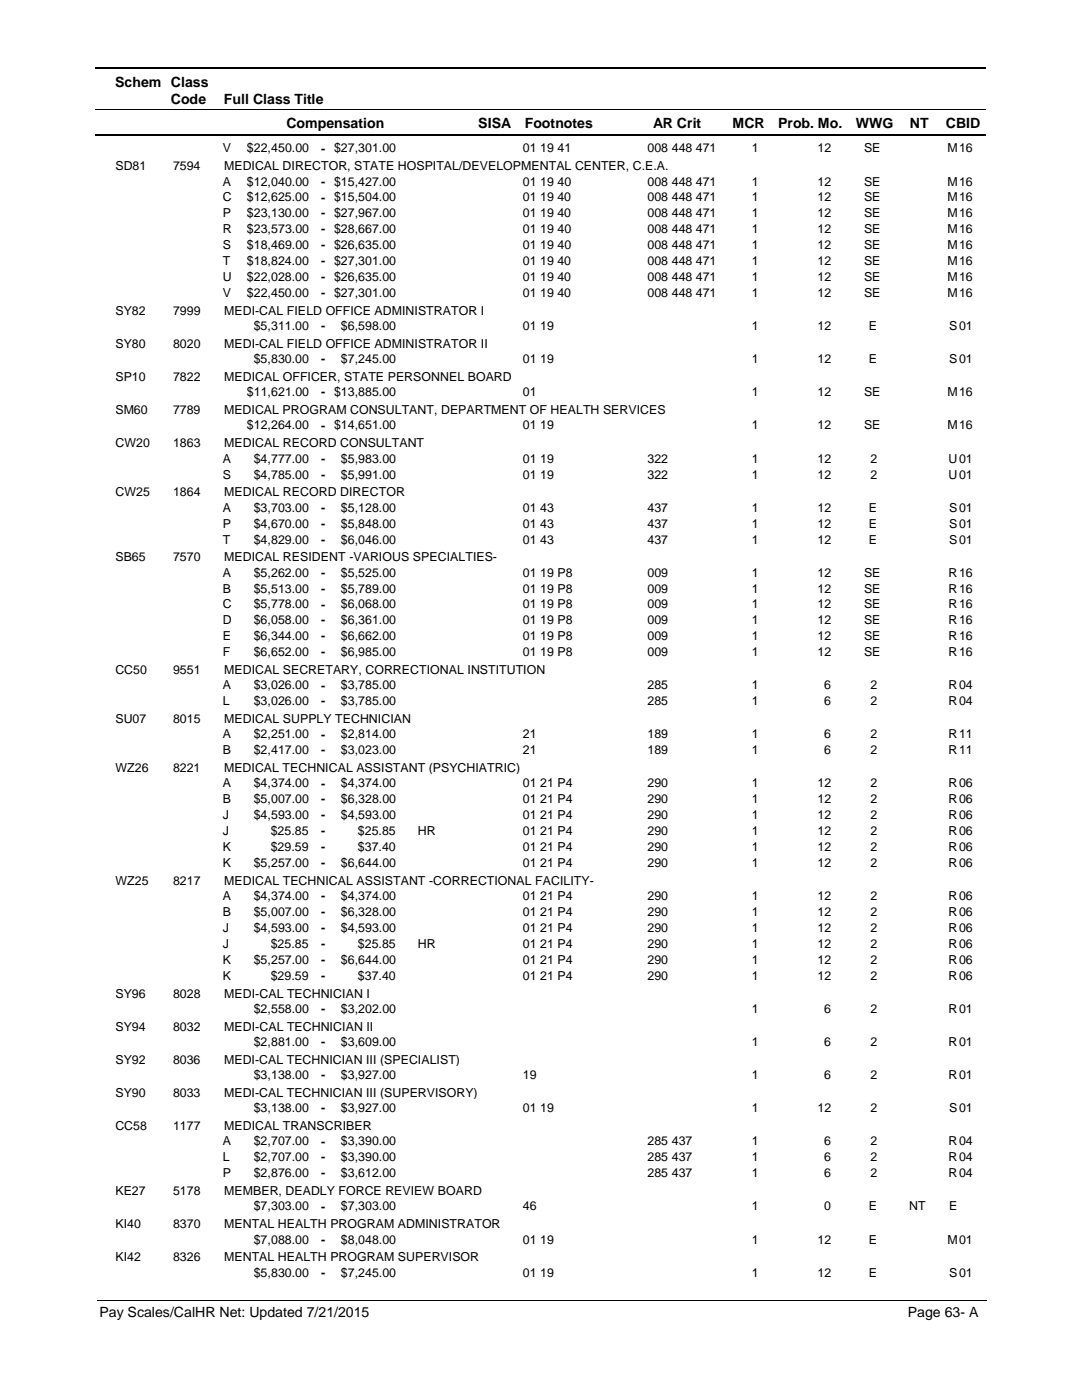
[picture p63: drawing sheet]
<svg xmlns="http://www.w3.org/2000/svg" width="216mm" height="279mm" viewBox="0 0 216 279" stroke-linecap="round" stroke-linejoin="round" font-family="sans-serif">
<defs><g id="words">
<g font-size="2.8">
<text x="23" y="17.3">Schem Class</text>
<text x="34.1" y="20.7">Code</text>
<text x="44.7" y="20.7">Full Class Title</text>
<text x="57.2" y="25.6">Compensation</text>
<text x="95.4" y="25.6">SISA</text>
<text x="104.7" y="25.6">Footnotes</text>
<text x="130.3" y="25.6">AR Crit</text>
<text x="146.2" y="25.6">MCR</text>
<text x="155.3" y="25.6">Prob. Mo.</text>
<text x="170.8" y="25.6">WWG</text>
<text x="181.5" y="25.6">NT</text>
<text x="188.7" y="25.6">CBID</text>
<text x="19.9" y="262.9">Pay Scales/CalHR Net: Updated 7/21/2015</text>
<text x="181.1" y="262.9">Page 63- A</text>
</g>
<g font-size="2.5">
<text x="23" y="34">SD81</text>
<text x="34.5" y="34">7594</text>
<text x="44.5" y="30.4">V</text>
<text x="44.7" y="34">MEDICAL DIRECTOR, STATE HOSPITAL/DEVELOPMENTAL CENTER, C.E.A.</text>
<text x="49.3" y="30.4">$22,450.00</text>
<text x="64.1" y="30.4">- $27,301.00</text>
<text x="104.3" y="30.4">01 19 41</text>
<text x="129.2" y="30.4">008 448 471</text>
<text x="150" y="30.4">1</text>
<text x="163.1" y="30.4">12</text>
<text x="172.4" y="30.4">SE</text>
<text x="189.1" y="30.4">M</text>
<text x="191.4" y="30.4">16</text>
<text x="44.5" y="40.2">C</text>
<text x="44.5" y="37">A</text>
<text x="49.3" y="37">$12,040.00</text>
<text x="49.3" y="40.2">$12,625.00</text>
<text x="64.1" y="37.1">- $15,427.00</text>
<text x="64.1" y="40.2">- $15,504.00</text>
<text x="104.3" y="40.2">01 19 40</text>
<text x="104.3" y="37">01 19 40</text>
<text x="129.2" y="40.2">008 448 471</text>
<text x="129.2" y="37">008 448 471</text>
<text x="150" y="40.2">1</text>
<text x="150" y="37">1</text>
<text x="163.1" y="37">12</text>
<text x="163.1" y="40.2">12</text>
<text x="172.4" y="40.2">SE</text>
<text x="172.4" y="37">SE</text>
<text x="189.1" y="40.2">M</text>
<text x="189.1" y="37">M</text>
<text x="191.4" y="37">16</text>
<text x="191.4" y="40.2">16</text>
<text x="44.5" y="43.4">P</text>
<text x="44.5" y="46.5">R</text>
<text x="49.3" y="43.4">$23,130.00</text>
<text x="49.3" y="46.5">$23,573.00</text>
<text x="64.1" y="43.4">- $27,967.00</text>
<text x="64.1" y="46.6">- $28,667.00</text>
<text x="104.3" y="43.4">01 19 40</text>
<text x="104.3" y="46.5">01 19 40</text>
<text x="129.2" y="43.4">008 448 471</text>
<text x="129.2" y="46.5">008 448 471</text>
<text x="150" y="43.4">1</text>
<text x="150" y="46.5">1</text>
<text x="163.1" y="43.4">12</text>
<text x="163.1" y="46.5">12</text>
<text x="172.4" y="43.4">SE</text>
<text x="172.4" y="46.5">SE</text>
<text x="189.1" y="43.4">M</text>
<text x="189.1" y="46.5">M</text>
<text x="191.4" y="43.4">16</text>
<text x="191.4" y="46.5">16</text>
<text x="44.5" y="49.7">S</text>
<text x="44.5" y="52.9">T</text>
<text x="49.3" y="49.7">$18,469.00</text>
<text x="49.3" y="52.9">$18,824.00</text>
<text x="64.1" y="49.7">- $26,635.00</text>
<text x="64.1" y="52.9">- $27,301.00</text>
<text x="104.3" y="52.9">01 19 40</text>
<text x="104.3" y="49.7">01 19 40</text>
<text x="129.2" y="52.9">008 448 471</text>
<text x="129.2" y="49.7">008 448 471</text>
<text x="150" y="52.9">1</text>
<text x="150" y="49.7">1</text>
<text x="163.1" y="49.7">12</text>
<text x="163.1" y="52.9">12</text>
<text x="172.4" y="52.9">SE</text>
<text x="172.4" y="49.7">SE</text>
<text x="189.1" y="52.9">M</text>
<text x="189.1" y="49.7">M</text>
<text x="191.4" y="49.7">16</text>
<text x="191.4" y="52.9">16</text>
<text x="44.5" y="56">U</text>
<text x="44.5" y="59.2">V</text>
<text x="49.3" y="56">$22,028.00</text>
<text x="49.3" y="59.2">$22,450.00</text>
<text x="64.1" y="56.1">- $26,635.00</text>
<text x="64.1" y="59.2">- $27,301.00</text>
<text x="104.3" y="56">01 19 40</text>
<text x="104.3" y="59.2">01 19 40</text>
<text x="129.2" y="56">008 448 471</text>
<text x="129.2" y="59.2">008 448 471</text>
<text x="150" y="56">1</text>
<text x="150" y="59.2">1</text>
<text x="163.1" y="56">12</text>
<text x="163.1" y="59.2">12</text>
<text x="172.4" y="56">SE</text>
<text x="172.4" y="59.2">SE</text>
<text x="189.1" y="56">M</text>
<text x="189.1" y="59.2">M</text>
<text x="191.4" y="56">16</text>
<text x="191.4" y="59.2">16</text>
<text x="23" y="62.8">SY82</text>
<text x="34.5" y="62.8">7999</text>
<text x="44.7" y="62.8">MEDI-CAL FIELD OFFICE ADMINISTRATOR I</text>
<text x="50.6" y="65.8">$5,311.00</text>
<text x="64.1" y="65.9">-</text>
<text x="68" y="65.8">$6,598.00</text>
<text x="104.3" y="65.8">01 19</text>
<text x="150" y="65.8">1</text>
<text x="163.1" y="65.8">12</text>
<text x="173.4" y="65.8">E</text>
<text x="189.4" y="65.8">S</text>
<text x="191.4" y="65.8">01</text>
<text x="23" y="69.4">SY80</text>
<text x="34.5" y="69.4">8020</text>
<text x="44.7" y="69.4">MEDI-CAL FIELD OFFICE ADMINISTRATOR II</text>
<text x="23" y="76.1">SP10</text>
<text x="34.5" y="76.1">7822</text>
<text x="44.7" y="76.1">MEDICAL OFFICER, STATE PERSONNEL BOARD</text>
<text x="50.6" y="72.5">$5,830.00</text>
<text x="64.1" y="72.5">-</text>
<text x="68" y="72.5">$7,245.00</text>
<text x="104.3" y="72.5">01 19</text>
<text x="150" y="72.5">1</text>
<text x="163.1" y="72.5">12</text>
<text x="173.4" y="72.5">E</text>
<text x="189.4" y="72.5">S</text>
<text x="191.4" y="72.5">01</text>
<text x="23" y="82.7">SM60</text>
<text x="34.5" y="82.7">7789</text>
<text x="44.7" y="82.7">MEDICAL PROGRAM CONSULTANT, DEPARTMENT OF HEALTH SERVICES</text>
<text x="49.3" y="79.1">$11,621.00</text>
<text x="64.1" y="79.1">- $13,885.00</text>
<text x="104.3" y="79.1">01</text>
<text x="150" y="79.1">1</text>
<text x="163.1" y="79.1">12</text>
<text x="172.4" y="79.1">SE</text>
<text x="189.1" y="79.1">M</text>
<text x="191.4" y="79.1">16</text>
<text x="23" y="89.3">CW20</text>
<text x="34.5" y="89.3">1863</text>
<text x="44.7" y="89.3">MEDICAL RECORD CONSULTANT</text>
<text x="49.3" y="85.7">$12,264.00</text>
<text x="64.1" y="85.7">- $14,651.00</text>
<text x="104.3" y="85.7">01 19</text>
<text x="150" y="85.7">1</text>
<text x="163.1" y="85.7">12</text>
<text x="172.4" y="85.7">SE</text>
<text x="189.1" y="85.7">M</text>
<text x="191.4" y="85.7">16</text>
<text x="44.5" y="92.4">A</text>
<text x="44.5" y="95.5">S</text>
<text x="50.6" y="92.4">$4,777.00</text>
<text x="50.6" y="95.5">$4,785.00</text>
<text x="64.1" y="92.4">-</text>
<text x="64.1" y="95.5">-</text>
<text x="68" y="92.4">$5,983.00</text>
<text x="68" y="95.5">$5,991.00</text>
<text x="104.3" y="92.4">01 19</text>
<text x="104.3" y="95.5">01 19</text>
<text x="129.2" y="92.4">322</text>
<text x="129.2" y="95.5">322</text>
<text x="150" y="92.4">1</text>
<text x="150" y="95.5">1</text>
<text x="163.1" y="92.4">12</text>
<text x="163.1" y="95.5">12</text>
<text x="173.7" y="92.4">2</text>
<text x="173.7" y="95.5">2</text>
<text x="189.3" y="92.4">U</text>
<text x="189.3" y="95.5">U</text>
<text x="191.4" y="92.4">01</text>
<text x="191.4" y="95.5">01</text>
<text x="23" y="99.1">CW25</text>
<text x="34.5" y="99.1">1864</text>
<text x="44.7" y="99.1">MEDICAL RECORD DIRECTOR</text>
<text x="44.5" y="102.1">A</text>
<text x="44.5" y="105.3">P</text>
<text x="50.6" y="102.1">$3,703.00</text>
<text x="50.6" y="105.3">$4,670.00</text>
<text x="64.1" y="102.2">-</text>
<text x="64.1" y="105.3">-</text>
<text x="68" y="105.3">$5,848.00</text>
<text x="68" y="102.1">$5,128.00</text>
<text x="104.3" y="105.3">01 43</text>
<text x="104.3" y="102.1">01 43</text>
<text x="129.2" y="105.3">437</text>
<text x="129.2" y="102.1">437</text>
<text x="150" y="102.1">1</text>
<text x="150" y="105.3">1</text>
<text x="163.1" y="102.1">12</text>
<text x="163.1" y="105.3">12</text>
<text x="173.4" y="105.3">E</text>
<text x="173.4" y="102.1">E</text>
<text x="189.4" y="102.1">S</text>
<text x="189.4" y="105.3">S</text>
<text x="191.4" y="102.1">01</text>
<text x="191.4" y="105.3">01</text>
<text x="23" y="112.1">SB65</text>
<text x="34.5" y="112.1">7570</text>
<text x="44.5" y="108.5">T</text>
<text x="44.7" y="112.1">MEDICAL RESIDENT -VARIOUS SPECIALTIES-</text>
<text x="50.6" y="108.5">$4,829.00</text>
<text x="64.1" y="108.5">-</text>
<text x="68" y="108.5">$6,046.00</text>
<text x="104.3" y="108.5">01 43</text>
<text x="129.2" y="108.5">437</text>
<text x="150" y="108.5">1</text>
<text x="163.1" y="108.5">12</text>
<text x="173.4" y="108.5">E</text>
<text x="189.4" y="108.5">S</text>
<text x="191.4" y="108.5">01</text>
<text x="44.5" y="115.1">A</text>
<text x="44.5" y="118.3">B</text>
<text x="50.6" y="115.1">$5,262.00</text>
<text x="50.6" y="118.3">$5,513.00</text>
<text x="64.1" y="115.1">-</text>
<text x="64.1" y="118.3">-</text>
<text x="68" y="115.1">$5,525.00</text>
<text x="68" y="118.3">$5,789.00</text>
<text x="104.3" y="115.1">01 19 P8</text>
<text x="104.3" y="118.3">01 19 P8</text>
<text x="129.2" y="115.1">009</text>
<text x="129.2" y="118.3">009</text>
<text x="150" y="115.1">1</text>
<text x="150" y="118.3">1</text>
<text x="163.1" y="115.1">12</text>
<text x="163.1" y="118.3">12</text>
<text x="172.4" y="115.1">SE</text>
<text x="172.4" y="118.3">SE</text>
<text x="189.3" y="115.1">R</text>
<text x="189.3" y="118.3">R</text>
<text x="191.4" y="115.1">16</text>
<text x="191.4" y="118.3">16</text>
<text x="44.5" y="121.4">C</text>
<text x="44.5" y="124.6">D</text>
<text x="50.6" y="121.4">$5,778.00</text>
<text x="50.6" y="124.6">$6,058.00</text>
<text x="64.1" y="121.5">-</text>
<text x="64.1" y="124.6">-</text>
<text x="68" y="121.4">$6,068.00</text>
<text x="68" y="124.6">$6,361.00</text>
<text x="104.3" y="121.4">01 19 P8</text>
<text x="104.3" y="124.6">01 19 P8</text>
<text x="129.2" y="121.4">009</text>
<text x="129.2" y="124.6">009</text>
<text x="150" y="121.4">1</text>
<text x="150" y="124.6">1</text>
<text x="163.1" y="121.4">12</text>
<text x="163.1" y="124.6">12</text>
<text x="172.4" y="121.4">SE</text>
<text x="172.4" y="124.6">SE</text>
<text x="189.3" y="121.4">R</text>
<text x="189.3" y="124.6">R</text>
<text x="191.4" y="121.4">16</text>
<text x="191.4" y="124.6">16</text>
<text x="44.5" y="127.8">E</text>
<text x="44.5" y="130.9">F</text>
<text x="50.6" y="127.8">$6,344.00</text>
<text x="50.6" y="130.9">$6,652.00</text>
<text x="64.1" y="127.8">-</text>
<text x="64.1" y="131">-</text>
<text x="68" y="127.8">$6,662.00</text>
<text x="68" y="130.9">$6,985.00</text>
<text x="104.3" y="127.8">01 19 P8</text>
<text x="104.3" y="130.9">01 19 P8</text>
<text x="129.2" y="127.8">009</text>
<text x="129.2" y="130.9">009</text>
<text x="150" y="127.8">1</text>
<text x="150" y="130.9">1</text>
<text x="163.1" y="127.8">12</text>
<text x="163.1" y="130.9">12</text>
<text x="172.4" y="127.8">SE</text>
<text x="172.4" y="130.9">SE</text>
<text x="189.3" y="127.8">R</text>
<text x="189.3" y="130.9">R</text>
<text x="191.4" y="127.8">16</text>
<text x="191.4" y="130.9">16</text>
<text x="23" y="134.5">CC50</text>
<text x="34.5" y="134.5">9551</text>
<text x="44.5" y="137.6">A</text>
<text x="44.7" y="134.5">MEDICAL SECRETARY, CORRECTIONAL INSTITUTION</text>
<text x="50.6" y="137.6">$3,026.00</text>
<text x="64.1" y="137.6">-</text>
<text x="68" y="137.6">$3,785.00</text>
<text x="129.2" y="137.6">285</text>
<text x="150" y="137.6">1</text>
<text x="164.5" y="137.6">6</text>
<text x="173.7" y="137.6">2</text>
<text x="189.3" y="137.6">R</text>
<text x="191.4" y="137.6">04</text>
<text x="44.5" y="140.7">L</text>
<text x="50.6" y="140.7">$3,026.00</text>
<text x="64.1" y="140.8">-</text>
<text x="68" y="140.7">$3,785.00</text>
<text x="129.2" y="140.7">285</text>
<text x="150" y="140.7">1</text>
<text x="164.5" y="140.7">6</text>
<text x="173.7" y="140.7">2</text>
<text x="189.3" y="140.7">R</text>
<text x="191.4" y="140.7">04</text>
<text x="23" y="144.3">SU07</text>
<text x="34.5" y="144.3">8015</text>
<text x="44.5" y="147.4">A</text>
<text x="44.7" y="144.3">MEDICAL SUPPLY TECHNICIAN</text>
<text x="50.6" y="147.4">$2,251.00</text>
<text x="64.1" y="147.4">-</text>
<text x="68" y="147.4">$2,814.00</text>
<text x="104.3" y="147.4">21</text>
<text x="129.2" y="147.4">189</text>
<text x="150" y="147.4">1</text>
<text x="164.5" y="147.4">6</text>
<text x="173.7" y="147.4">2</text>
<text x="189.3" y="147.4">R</text>
<text x="191.4" y="147.4">11</text>
<text x="23" y="154.1">WZ26</text>
<text x="34.5" y="154.1">8221</text>
<text x="44.5" y="150.5">B</text>
<text x="44.7" y="154.1">MEDICAL TECHNICAL ASSISTANT (PSYCHIATRIC)</text>
<text x="50.6" y="150.5">$2,417.00</text>
<text x="64.1" y="150.6">-</text>
<text x="68" y="150.5">$3,023.00</text>
<text x="104.3" y="150.5">21</text>
<text x="129.2" y="150.5">189</text>
<text x="150" y="150.5">1</text>
<text x="164.5" y="150.5">6</text>
<text x="173.7" y="150.5">2</text>
<text x="189.3" y="150.5">R</text>
<text x="191.4" y="150.5">11</text>
<text x="44.5" y="160.3">B</text>
<text x="44.5" y="157.1">A</text>
<text x="50.6" y="157.1">$4,374.00</text>
<text x="50.6" y="160.3">$5,007.00</text>
<text x="64.1" y="157.2">-</text>
<text x="64.1" y="160.3">-</text>
<text x="68" y="157.1">$4,374.00</text>
<text x="68" y="160.3">$6,328.00</text>
<text x="104.3" y="157.1">01 21 P4</text>
<text x="104.3" y="160.3">01 21 P4</text>
<text x="129.2" y="157.1">290</text>
<text x="129.2" y="160.3">290</text>
<text x="150" y="157.1">1</text>
<text x="150" y="160.3">1</text>
<text x="163.1" y="157.1">12</text>
<text x="163.1" y="160.3">12</text>
<text x="173.7" y="157.1">2</text>
<text x="173.7" y="160.3">2</text>
<text x="189.3" y="157.1">R</text>
<text x="189.3" y="160.3">R</text>
<text x="191.4" y="157.1">06</text>
<text x="191.4" y="160.3">06</text>
<text x="44.5" y="163.5">J</text>
<text x="44.5" y="166.7">J</text>
<text x="50.6" y="163.5">$4,593.00</text>
<text x="54" y="166.7">$25.85</text>
<text x="64.1" y="163.5">-</text>
<text x="64.1" y="166.7">-</text>
<text x="68" y="163.5">$4,593.00</text>
<text x="71.4" y="166.7">$25.85</text>
<text x="83.4" y="166.7">HR</text>
<text x="104.3" y="163.5">01 21 P4</text>
<text x="104.3" y="166.7">01 21 P4</text>
<text x="129.2" y="163.5">290</text>
<text x="129.2" y="166.7">290</text>
<text x="150" y="166.7">1</text>
<text x="150" y="163.5">1</text>
<text x="163.1" y="163.5">12</text>
<text x="163.1" y="166.7">12</text>
<text x="173.7" y="163.5">2</text>
<text x="173.7" y="166.7">2</text>
<text x="189.3" y="166.7">R</text>
<text x="189.3" y="163.5">R</text>
<text x="191.4" y="163.5">06</text>
<text x="191.4" y="166.7">06</text>
<text x="44.5" y="169.8">K</text>
<text x="44.5" y="173">K</text>
<text x="50.6" y="173">$5,257.00</text>
<text x="54" y="169.8">$29.59</text>
<text x="64.1" y="169.9">-</text>
<text x="64.1" y="173">-</text>
<text x="68" y="173">$6,644.00</text>
<text x="71.4" y="169.8">$37.40</text>
<text x="104.3" y="173">01 21 P4</text>
<text x="104.3" y="169.8">01 21 P4</text>
<text x="129.2" y="173">290</text>
<text x="129.2" y="169.8">290</text>
<text x="150" y="169.8">1</text>
<text x="150" y="173">1</text>
<text x="163.1" y="169.8">12</text>
<text x="163.1" y="173">12</text>
<text x="173.7" y="173">2</text>
<text x="173.7" y="169.8">2</text>
<text x="189.3" y="169.8">R</text>
<text x="189.3" y="173">R</text>
<text x="191.4" y="169.8">06</text>
<text x="191.4" y="173">06</text>
<text x="23" y="176.6">WZ25</text>
<text x="34.5" y="176.6">8217</text>
<text x="44.5" y="179.6">A</text>
<text x="44.7" y="176.6">MEDICAL TECHNICAL ASSISTANT -CORRECTIONAL FACILITY-</text>
<text x="50.6" y="179.6">$4,374.00</text>
<text x="64.1" y="179.7">-</text>
<text x="68" y="179.6">$4,374.00</text>
<text x="104.3" y="179.6">01 21 P4</text>
<text x="129.2" y="179.6">290</text>
<text x="150" y="179.6">1</text>
<text x="163.1" y="179.6">12</text>
<text x="173.7" y="179.6">2</text>
<text x="189.3" y="179.6">R</text>
<text x="191.4" y="179.6">06</text>
<text x="44.5" y="182.8">B</text>
<text x="44.5" y="186">J</text>
<text x="50.6" y="182.8">$5,007.00</text>
<text x="50.6" y="186">$4,593.00</text>
<text x="64.1" y="182.8">-</text>
<text x="68" y="182.8">$6,328.00</text>
<text x="68" y="186">$4,593.00</text>
<text x="104.3" y="182.8">01 21 P4</text>
<text x="104.3" y="186">01 21 P4</text>
<text x="129.2" y="182.8">290</text>
<text x="129.2" y="186">290</text>
<text x="150" y="186">1</text>
<text x="150" y="182.8">1</text>
<text x="163.1" y="182.8">12</text>
<text x="163.1" y="186">12</text>
<text x="173.7" y="182.8">2</text>
<text x="173.7" y="186">2</text>
<text x="189.3" y="186">R</text>
<text x="189.3" y="182.8">R</text>
<text x="191.4" y="182.8">06</text>
<text x="191.4" y="186">06</text>
<text x="44.5" y="189.1">J</text>
<text x="54" y="189.1">$25.85</text>
<text x="64.1" y="186">-</text>
<text x="64.1" y="189.2">-</text>
<text x="71.4" y="189.1">$25.85</text>
<text x="83.4" y="189.1">HR</text>
<text x="104.3" y="189.1">01 21 P4</text>
<text x="129.2" y="189.1">290</text>
<text x="150" y="189.1">1</text>
<text x="163.1" y="189.1">12</text>
<text x="173.7" y="189.1">2</text>
<text x="189.3" y="189.1">R</text>
<text x="191.4" y="189.1">06</text>
<text x="44.5" y="192.3">K</text>
<text x="44.5" y="195.5">K</text>
<text x="50.6" y="192.3">$5,257.00</text>
<text x="54" y="195.5">$29.59</text>
<text x="64.1" y="192.3">-</text>
<text x="64.1" y="195.5">-</text>
<text x="68" y="192.3">$6,644.00</text>
<text x="71.4" y="195.5">$37.40</text>
<text x="104.3" y="192.3">01 21 P4</text>
<text x="104.3" y="195.5">01 21 P4</text>
<text x="129.2" y="192.3">290</text>
<text x="129.2" y="195.5">290</text>
<text x="150" y="195.5">1</text>
<text x="150" y="192.3">1</text>
<text x="163.1" y="192.3">12</text>
<text x="163.1" y="195.5">12</text>
<text x="173.7" y="192.3">2</text>
<text x="173.7" y="195.5">2</text>
<text x="189.3" y="195.5">R</text>
<text x="189.3" y="192.3">R</text>
<text x="191.4" y="192.3">06</text>
<text x="191.4" y="195.5">06</text>
<text x="23" y="199.1">SY96</text>
<text x="34.5" y="199.1">8028</text>
<text x="44.7" y="199.1">MEDI-CAL TECHNICIAN I</text>
<text x="50.6" y="202.1">$2,558.00</text>
<text x="64.1" y="202.1">-</text>
<text x="68" y="202.1">$3,202.00</text>
<text x="150" y="202.1">1</text>
<text x="164.5" y="202.1">6</text>
<text x="173.7" y="202.1">2</text>
<text x="189.3" y="202.1">R</text>
<text x="191.4" y="202.1">01</text>
<text x="23" y="205.7">SY94</text>
<text x="34.5" y="205.7">8032</text>
<text x="44.7" y="205.7">MEDI-CAL TECHNICIAN II</text>
<text x="50.6" y="208.7">$2,881.00</text>
<text x="64.1" y="208.7">-</text>
<text x="68" y="208.7">$3,609.00</text>
<text x="150" y="208.7">1</text>
<text x="164.5" y="208.7">6</text>
<text x="173.7" y="208.7">2</text>
<text x="189.3" y="208.7">R</text>
<text x="191.4" y="208.7">01</text>
<text x="23" y="212.3">SY92</text>
<text x="34.5" y="212.3">8036</text>
<text x="44.7" y="212.3">MEDI-CAL TECHNICIAN III (SPECIALIST)</text>
<text x="50.6" y="215.3">$3,138.00</text>
<text x="64.1" y="215.4">-</text>
<text x="68" y="215.3">$3,927.00</text>
<text x="104.3" y="215.3">19</text>
<text x="150" y="215.3">1</text>
<text x="164.5" y="215.3">6</text>
<text x="173.7" y="215.3">2</text>
<text x="189.3" y="215.3">R</text>
<text x="191.4" y="215.3">01</text>
<text x="23" y="218.9">SY90</text>
<text x="34.5" y="218.9">8033</text>
<text x="44.7" y="218.9">MEDI-CAL TECHNICIAN III (SUPERVISORY)</text>
<text x="50.6" y="222">$3,138.00</text>
<text x="64.1" y="222">-</text>
<text x="68" y="222">$3,927.00</text>
<text x="104.3" y="222">01 19</text>
<text x="150" y="222">1</text>
<text x="163.1" y="222">12</text>
<text x="173.7" y="222">2</text>
<text x="189.4" y="222">S</text>
<text x="191.4" y="222">01</text>
<text x="23" y="225.6">CC58</text>
<text x="34.5" y="225.6">1177</text>
<text x="44.7" y="225.6">MEDICAL TRANSCRIBER</text>
<text x="44.5" y="228.6">A</text>
<text x="44.5" y="231.8">L</text>
<text x="50.6" y="228.6">$2,707.00</text>
<text x="50.6" y="231.8">$2,707.00</text>
<text x="64.1" y="228.6">-</text>
<text x="64.1" y="231.8">-</text>
<text x="68" y="228.6">$3,390.00</text>
<text x="68" y="231.8">$3,390.00</text>
<text x="129.2" y="228.6">285 437</text>
<text x="129.2" y="231.8">285 437</text>
<text x="150" y="231.8">1</text>
<text x="150" y="228.6">1</text>
<text x="164.5" y="228.6">6</text>
<text x="164.5" y="231.8">6</text>
<text x="173.7" y="228.6">2</text>
<text x="173.7" y="231.8">2</text>
<text x="189.3" y="231.8">R</text>
<text x="189.3" y="228.6">R</text>
<text x="191.4" y="228.6">04</text>
<text x="191.4" y="231.8">04</text>
<text x="23" y="238.5">KE27</text>
<text x="34.5" y="238.5">5178</text>
<text x="44.5" y="234.9">P</text>
<text x="44.7" y="238.5">MEMBER, DEADLY FORCE REVIEW BOARD</text>
<text x="50.6" y="234.9">$2,876.00</text>
<text x="64.1" y="235">-</text>
<text x="68" y="234.9">$3,612.00</text>
<text x="129.2" y="234.9">285 437</text>
<text x="150" y="234.9">1</text>
<text x="164.5" y="234.9">6</text>
<text x="173.7" y="234.9">2</text>
<text x="189.3" y="234.9">R</text>
<text x="191.4" y="234.9">04</text>
<text x="23" y="245.2">KI40</text>
<text x="34.5" y="245.2">8370</text>
<text x="44.7" y="245.2">MENTAL HEALTH PROGRAM ADMINISTRATOR</text>
<text x="50.6" y="241.6">$7,303.00</text>
<text x="64.1" y="241.6">-</text>
<text x="68" y="241.6">$7,303.00</text>
<text x="104.3" y="241.6">46</text>
<text x="150" y="241.6">1</text>
<text x="164.5" y="241.6">0</text>
<text x="173.4" y="241.6">E</text>
<text x="181.4" y="241.6">NT</text>
<text x="189.4" y="241.6">E</text>
<text x="23" y="251.8">KI42</text>
<text x="34.5" y="251.8">8326</text>
<text x="44.7" y="251.8">MENTAL HEALTH PROGRAM SUPERVISOR</text>
<text x="50.6" y="248.2">$7,088.00</text>
<text x="64.1" y="248.2">-</text>
<text x="68" y="248.2">$8,048.00</text>
<text x="104.3" y="248.2">01 19</text>
<text x="150" y="248.2">1</text>
<text x="163.1" y="248.2">12</text>
<text x="173.4" y="248.2">E</text>
<text x="189.1" y="248.2">M</text>
<text x="191.4" y="248.2">01</text>
<text x="50.6" y="254.8">$5,830.00</text>
<text x="64.1" y="254.8">-</text>
<text x="68" y="254.8">$7,245.00</text>
<text x="104.3" y="254.8">01 19</text>
<text x="150" y="254.8">1</text>
<text x="163.1" y="254.8">12</text>
<text x="173.4" y="254.8">E</text>
<text x="189.4" y="254.8">S</text>
<text x="191.4" y="254.8">01</text>
</g>
</g></defs>
<path d="M19 13.5h177.8M19 27h177.8" fill="none" stroke="#000" stroke-width=".36"/>
<path d="M19 21.8h177.8" fill="none" stroke="#000" stroke-width=".2"/>
<g fill="#fff">
<path d="M46.9 27.8h16.3v3h-16.3z"/>
<path d="M191 27.8h4.2v3h-4.2z"/>
<path d="M46.9 34.4h16.3v3h-16.3z"/>
<path d="M191 34.4h4.2v3h-4.2z"/>
<path d="M46.9 37.6h16.3v3h-16.3z"/>
<path d="M191 37.6h4.2v3h-4.2z"/>
<path d="M46.9 40.7h16.3v3h-16.3z"/>
<path d="M191 40.7h4.2v3h-4.2z"/>
<path d="M46.9 43.9h16.3v3h-16.3z"/>
<path d="M191 43.9h4.2v3h-4.2z"/>
<path d="M46.9 47.1h16.3v3h-16.3z"/>
<path d="M191 47.1h4.2v3h-4.2z"/>
<path d="M46.9 50.2h16.3v3h-16.3z"/>
<path d="M191 50.2h4.2v3h-4.2z"/>
<path d="M46.9 53.4h16.3v3h-16.3z"/>
<path d="M191 53.4h4.2v3h-4.2z"/>
<path d="M46.9 56.6h16.3v3h-16.3z"/>
<path d="M191 56.6h4.2v3h-4.2z"/>
<path d="M46.9 63.2h16.3v3h-16.3z"/>
<path d="M191 63.2h4.2v3h-4.2z"/>
<path d="M46.9 69.8h16.3v3h-16.3z"/>
<path d="M191 69.8h4.2v3h-4.2z"/>
<path d="M46.9 76.5h16.3v2.9h-16.3z"/>
<path d="M191 76.5h4.2v2.9h-4.2z"/>
<path d="M46.9 83.1h16.3v3h-16.3z"/>
<path d="M191 83.1h4.2v3h-4.2z"/>
<path d="M46.9 89.7h16.3v3h-16.3z"/>
<path d="M191 89.7h4.2v3h-4.2z"/>
<path d="M46.9 92.9h16.3v3h-16.3z"/>
<path d="M191 92.9h4.2v3h-4.2z"/>
<path d="M46.9 99.5h16.3v3h-16.3z"/>
<path d="M191 99.5h4.2v3h-4.2z"/>
<path d="M46.9 102.7h16.3v2.9h-16.3z"/>
<path d="M191 102.7h4.2v2.9h-4.2z"/>
<path d="M46.9 105.9h16.3v2.9h-16.3z"/>
<path d="M191 105.9h4.2v2.9h-4.2z"/>
<path d="M46.9 112.5h16.3v2.9h-16.3z"/>
<path d="M191 112.5h4.2v2.9h-4.2z"/>
<path d="M46.9 115.6h16.3v3h-16.3z"/>
<path d="M191 115.6h4.2v3h-4.2z"/>
<path d="M46.9 118.8h16.3v3h-16.3z"/>
<path d="M191 118.8h4.2v3h-4.2z"/>
<path d="M46.9 122h16.3v2.9h-16.3z"/>
<path d="M191 122h4.2v2.9h-4.2z"/>
<path d="M46.9 125.1h16.3v3h-16.3z"/>
<path d="M191 125.1h4.2v3h-4.2z"/>
<path d="M46.9 128.3h16.3v3h-16.3z"/>
<path d="M191 128.3h4.2v3h-4.2z"/>
<path d="M46.9 135h16.3v2.9h-16.3z"/>
<path d="M191 135h4.2v2.9h-4.2z"/>
<path d="M46.9 138.1h16.3v3h-16.3z"/>
<path d="M191 138.1h4.2v3h-4.2z"/>
<path d="M46.9 144.7h16.3v3h-16.3z"/>
<path d="M191 144.7h4.2v3h-4.2z"/>
<path d="M46.9 147.9h16.3v3h-16.3z"/>
<path d="M191 147.9h4.2v3h-4.2z"/>
<path d="M46.9 154.5h16.3v3h-16.3z"/>
<path d="M191 154.5h4.2v3h-4.2z"/>
<path d="M46.9 157.7h16.3v3h-16.3z"/>
<path d="M191 157.7h4.2v3h-4.2z"/>
<path d="M46.9 160.9h16.3v2.9h-16.3z"/>
<path d="M191 160.9h4.2v2.9h-4.2z"/>
<path d="M46.9 164h16.3v3h-16.3z"/>
<path d="M191 164h4.2v3h-4.2z"/>
<path d="M46.9 167.2h16.3v3h-16.3z"/>
<path d="M191 167.2h4.2v3h-4.2z"/>
<path d="M46.9 170.4h16.3v3h-16.3z"/>
<path d="M191 170.4h4.2v3h-4.2z"/>
<path d="M46.9 177h16.3v3h-16.3z"/>
<path d="M191 177h4.2v3h-4.2z"/>
<path d="M46.9 180.2h16.3v3h-16.3z"/>
<path d="M191 180.2h4.2v3h-4.2z"/>
<path d="M46.9 183.3h16.3v3h-16.3z"/>
<path d="M191 183.3h4.2v3h-4.2z"/>
<path d="M46.9 186.5h16.3v3h-16.3z"/>
<path d="M191 186.5h4.2v3h-4.2z"/>
<path d="M46.9 189.7h16.3v3h-16.3z"/>
<path d="M191 189.7h4.2v3h-4.2z"/>
<path d="M46.9 192.9h16.3v2.9h-16.3z"/>
<path d="M191 192.9h4.2v2.9h-4.2z"/>
<path d="M46.9 199.5h16.3v3h-16.3z"/>
<path d="M191 199.5h4.2v3h-4.2z"/>
<path d="M46.9 206.1h16.3v3h-16.3z"/>
<path d="M191 206.1h4.2v3h-4.2z"/>
<path d="M46.9 212.7h16.3v3h-16.3z"/>
<path d="M191 212.7h4.2v3h-4.2z"/>
<path d="M46.9 219.4h16.3v2.9h-16.3z"/>
<path d="M191 219.4h4.2v2.9h-4.2z"/>
<path d="M46.9 226h16.3v2.9h-16.3z"/>
<path d="M191 226h4.2v2.9h-4.2z"/>
<path d="M46.9 229.1h16.3v3h-16.3z"/>
<path d="M191 229.1h4.2v3h-4.2z"/>
<path d="M46.9 232.3h16.3v3h-16.3z"/>
<path d="M191 232.3h4.2v3h-4.2z"/>
<path d="M46.9 239h16.3v2.9h-16.3z"/>
<path d="M191 239h4.2v2.9h-4.2z"/>
<path d="M46.9 245.6h16.3v2.9h-16.3z"/>
<path d="M191 245.6h4.2v2.9h-4.2z"/>
<path d="M46.9 252.2h16.3v2.9h-16.3z"/>
<path d="M191 252.2h4.2v2.9h-4.2z"/>
</g>
<path d="M19.4 259.6h177.4" fill="none" stroke="#000" stroke-width=".2"/>
<use href="#words"/>
</svg>
